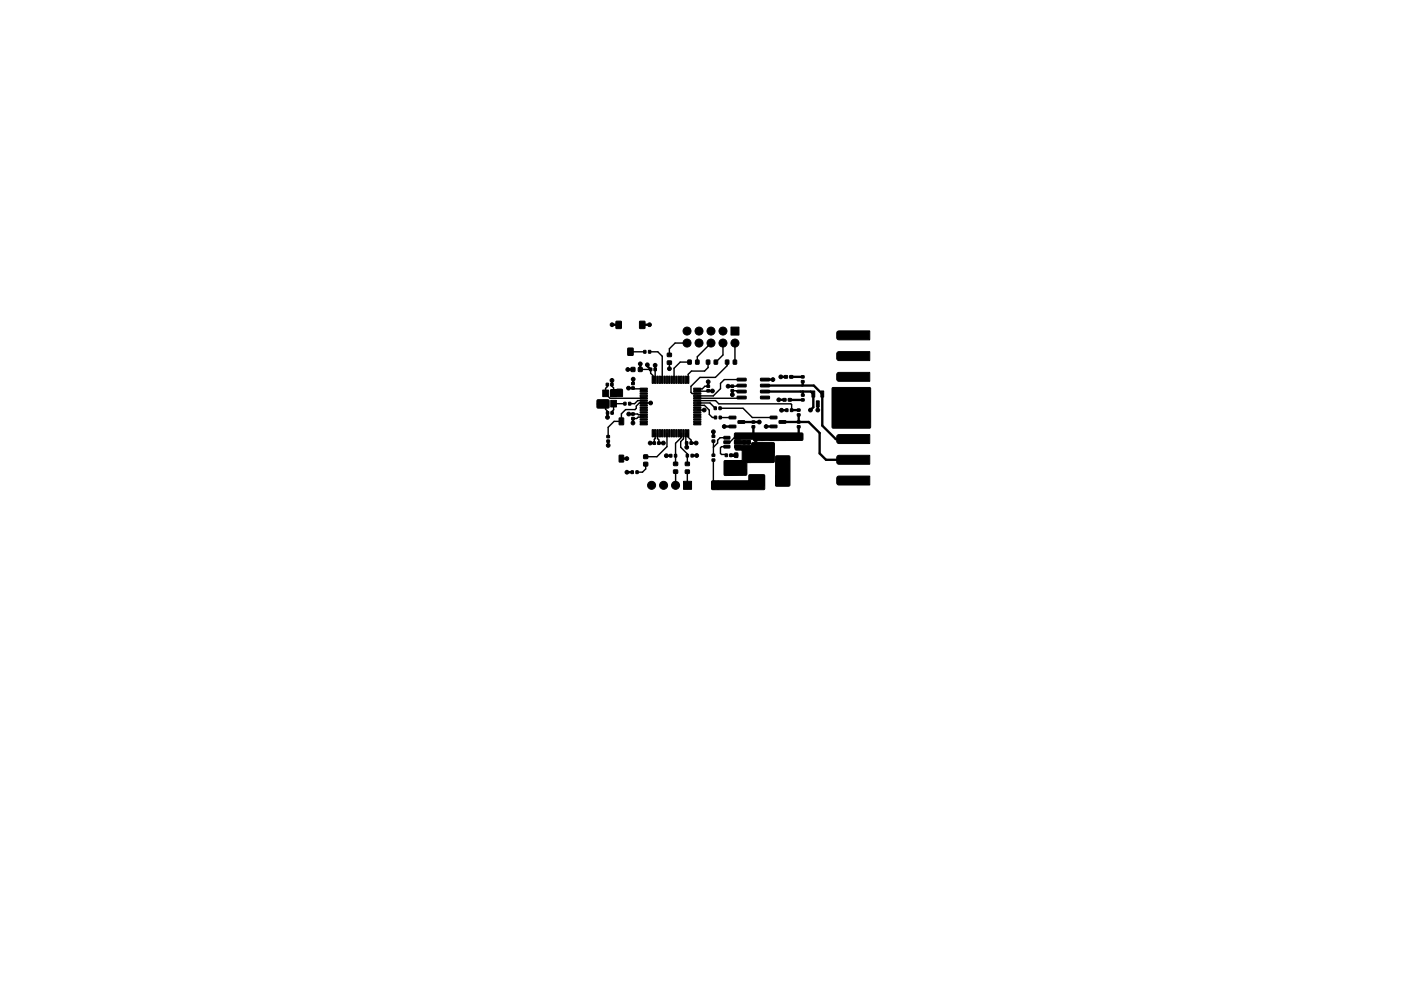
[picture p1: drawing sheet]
<svg xmlns="http://www.w3.org/2000/svg" width="297mm" height="210mm" viewBox="0 0 297 210" stroke-linecap="round" stroke-linejoin="round" font-family="sans-serif">
<g fill="#000" stroke="#000" stroke-width=".21">
<path d="M130.6 68.2h1.1v1.5h-1.1zM133.1 73.9h1.1v1.5h-1.1zM133.8 78h.8v.8h-.8zM135.4 78h.7v.8h-.7zM135.6 68.2h1.1v1.5h-1.1zM136.5 74.4h.4v.5h-.4zM137.7 78.1h.5v.5h-.5zM137.5 74.4h.5v.5h-.5zM138.3 79.8l.3 .1-.1 1.4h-.2zM138.7 78.1h.4v.5h-.4zM138.8 79.8l.3 .1-.1 1.4h-.2zM139.3 79.8l.3 .1-.1 1.4h-.2z"/>
<path d="M139.8 79.8l.3 .1-.1 1.4h-.2zM140.3 79.8l.3 .1-.1 1.4h-.2zM140.8 79.8l.3 .1-.1 1.4h-.2zM141.3 79.8l.3 .1-.1 1.4h-.2zM141.8 79.8l.3 .1-.1 1.4h-.2zM141.5 75h.8v.6h-.8zM141.5 76.6h.8v.7h-.8zM142.3 79.8l.3 .1-.1 1.4h-.2zM142.8 79.8l.3 .1-.1 1.4h-.2zM143.3 79.8l.3 .1-.1 1.4h-.2zM143.8 79.8l.3 .1-.1 1.4h-.2zM144.3 79.8l.3 .1-.1 1.4h-.2z"/>
<path d="M144.8 79.8l.3 .1-.1 1.4h-.2zM145.3 79.8l.3 .1-.1 1.4h-.2zM145.8 79.8l.3 .1-.1 1.4h-.2zM145.9 76.4h.6v.8h-.6zM147.5 76.4h.7v.8h-.7zM149.8 76.4h.7v.8h-.7zM151.4 76.4h.7v.8h-.7zM153.8 76.4h.7v.8h-.7zM155 69.4h1.7v1.7h-1.7zM155.5 76.4h.7v.8h-.7zM177.5 74.7l.4-.1h6.5v1.9h-6.6l-.4-.4v-1zM177.5 70.3l.4-.1h6.5v1.9h-6.6l-.4-.4v-1z"/>
<path d="M127.8 82.7h1.2v1.4h-1.2zM127.8 84.9h1.2v1.4h-1.2zM128.5 81.3h.5v.6h-.5zM126.6 84.9l2.4-.1 .2 .3-.1 1.4-.2 .1h-2.2l-.2-.3zM128.6 87.3h.5v.6h-.5zM128.7 92.4h.5v.5h-.5zM128.7 93.4h.5v.4h-.5zM129.5 81.3h.5v.6h-.5zM129.5 84.9h1.2v1.4h-1.2zM129.5 82.7h1.2v1.4h-1.2zM129.5 87.3h.5v.6h-.5zM129.5 82.7l2.4-.1 .1 .2v1.3h-2.5z"/>
<path d="M131.3 96.6h.9v1.4h-.9zM131.3 88.7h.9v1.4h-.9zM132.3 85.4h.4v.5h-.4zM133.3 85.4h.4v.5h-.4zM133.8 99.9h.5v.6h-.5zM133.9 82.1h.6v.5h-.6zM133.9 81.1h.6v.5h-.6zM133.9 88.6h.6v.4h-.6zM133.9 87.6h.6v.5h-.6zM134.8 99.9h.5v.6h-.5zM135.7 82.4l1.5-.1 .1 .3h-1.5zM135.7 82.9l1.5-.1 .1 .3h-1.5z"/>
<path d="M135.7 83.4l1.5-.1 .1 .3h-1.5zM135.7 83.9l1.5-.1 .1 .3h-1.5zM135.7 84.4l1.5-.1 .1 .3h-1.5zM135.7 84.9l1.5-.1 .1 .3h-1.5zM135.7 85.4l1.5-.1 .1 .3h-1.5zM135.7 85.9l1.5-.1 .1 .3h-1.5zM135.7 86.4l1.5-.1 .1 .3h-1.5zM135.7 86.9l1.5-.1 .1 .3h-1.5zM135.7 87.4l1.5-.1 .1 .3h-1.5zM135.7 87.9l1.5-.1 .1 .3h-1.5zM135.7 88.4l1.5-.1 .1 .3h-1.5zM135.7 88.9l1.5-.1 .1 .3h-1.5z"/>
<path d="M135.7 89.4l1.5-.1 .1 .3h-1.5zM135.7 89.9l1.5-.1 .1 .3h-1.5zM136.5 98.1h.8v.7h-.8zM136.5 96.5h.8v.8h-.8zM138.3 91.2h.3l-.1 1.5-.2-.1zM138.8 91.2h.3l-.1 1.5-.2-.1zM138.5 93.7h.5v.6h-.5zM139.3 91.2h.3l-.1 1.5-.2-.1zM139.8 91.2h.3l-.1 1.5-.2-.1zM139.5 93.7h.4v.6h-.4zM140.3 91.2h.3l-.1 1.5-.2-.1zM140.8 91.2h.3l-.1 1.5-.2-.1z"/>
<path d="M141.3 91.2h.3l-.1 1.5-.2-.1zM141.8 91.2h.3l-.1 1.5-.2-.1zM142 96.4h.4v.6h-.4zM142.3 91.2h.3l-.1 1.5-.2-.1zM142.8 91.2h.3l-.1 1.5-.2-.1zM143 96.4h.5v.6h-.5zM143.3 91.2h.3l-.1 1.5-.2-.1zM142.8 99.7h.9v.7h-.9zM142.8 98.1h.9v.7h-.9zM143.8 91.2h.3l-.1 1.5-.2-.1zM144.3 91.2h.3l-.1 1.5-.2-.1zM144.8 91.2h.3l-.1 1.5-.2-.1z"/>
<path d="M145.3 91.2h.3l-.1 1.5-.2-.1zM145.8 91.2h.3l-.1 1.5-.2-.1zM145.3 93.7h.5v.6h-.5zM145.5 96.4h.5v.5h-.5zM145.3 99.7h.8v.7h-.8zM145.3 98.1h.8v.7h-.8zM146.3 93.7h.5v.6h-.5zM146.5 96.4h.5v.5h-.5zM147.1 89.9l1.4-.1 .1 .3h-1.5zM147.1 89.4l1.4-.1 .1 .3h-1.5zM147.1 88.9l1.4-.1 .1 .3h-1.5zM147.1 88.4l1.4-.1 .1 .3h-1.5z"/>
<path d="M147.1 87.9l1.4-.1 .1 .3h-1.5zM147.1 87.4l1.4-.1 .1 .3h-1.5zM147.1 86.9l1.4-.1 .1 .3h-1.5zM147.1 86.4l1.4-.1 .1 .3h-1.5zM147.1 85.9l1.4-.1 .1 .3h-1.5zM147.1 85.4l1.4-.1 .1 .3h-1.5zM147.1 84.9l1.4-.1 .1 .3h-1.5zM147.1 84.4l1.4-.1 .1 .3h-1.5zM147.1 83.9l1.4-.1 .1 .3h-1.5zM147.1 83.4l1.4-.1 .1 .3h-1.5zM147.1 82.9l1.4-.1 .1 .3h-1.5zM147.1 82.4l1.4-.1 .1 .3h-1.5z"/>
<path d="M149.9 81.7h.5v.5h-.5zM149.9 82.7h.5v.4h-.5zM151 97.4h.5v.4h-.5zM151 96.4h.5v.4h-.5zM151 93.4h.5v.4h-.5zM151 92.3h.5v.5h-.5zM151.4 86.3h.5v.6h-.5zM151.5 88.3h.4v.6h-.4zM152.4 86.3h.5v.6h-.5zM152.5 88.3h.4v.6h-.4zM153.8 96.3h.4v.6h-.4zM154.6 88.3h1.3l.1 .5-1.3 .1z"/>
<path d="M154.6 90.2h1.3l.1 .5-1.3 .1zM154.7 96.3h.5v.6h-.5zM153.5 92.6h1.2l.1 .5-1.3 .1zM153.5 93.6l1.2-.1 .1 .5-1.3 .1zM153.5 94.5h1.2l.1 .5-1.3 .1zM155 82.7h.5v.4h-.5zM155 81.7h.5v.5h-.5zM156.3 80.3l1.8-.1 .1 .5-1.8 .1zM156.3 81.5h1.8l.1 .5-1.8 .1zM156.3 82.8h1.8l.1 .5-1.8 .1zM156.3 84.1h1.8l.1 .5h-1.8zM154.8 96.4l.9-.1 .1-.2h.6v.9l-.5 .1-.2-.2-.9-.1z"/>
<path d="M156.5 89.3l1.3-.1 .1 .5-1.4 .1zM155.8 94.5h1.2v.5l-1.2 .1zM155.8 93.6l1.2-.1v.5l-1.2 .1zM155.8 92.6h1.2v.5l-1.2 .1zM155.7 93.4h3.3l.1 .7-3.3 .1zM159.4 90.3h.6v.5h-.6zM159.4 89.3h.6v.5h-.6zM160 93.1h.5v.5h-.5zM160 94.1h.5v.5h-.5zM161.3 84.1h1.8l.1 .5h-1.9zM161.3 82.8h1.8l.1 .5-1.9 .1zM161.3 81.5h1.8l.1 .5-1.9 .1z"/>
<path d="M161.3 80.3l1.8-.1 .1 .5-1.9 .1zM161.3 92.6h.8v.8h-.8zM161.3 94.2h.8v.7h-.8zM163.3 88.3h1.4v.5l-1.3 .1zM163.3 90.2h1.4v.5l-1.3 .1zM163.1 92.6h.8v.8h-.8zM163.1 94.2h.8v.7h-.8zM155.9 94.6l3.4-.1 .1-.5 .2-.1h4.5l.1 .3v3.8l-.3 .1h-5.6v2.5l-.1 .2-4.6 .1-.1-.3 .1-2.8 3.7-.1v-2.2l-1.4-.1zM165.2 89.3l1.3-.1 .1 .5-1.4 .1zM166.6 86.7h.5v.6h-.5zM166 84.6h.6v.5h-.6zM166.3 79.7h.7v.5h-.7z"/>
<path d="M164.5 96.8l2.7-.1 .3 .1v6.1l-.1 .2h-2.7l-.2-.1zM167.6 86.7h.5v.6h-.5zM167.1 84.6h.7v.5h-.7zM167.4 79.7h.7v.5h-.7zM169.1 87.8h.5v.5h-.5zM169.1 86.8h.5v.4h-.5zM169.1 90.3h.5v.5h-.5zM169.1 89.3h.5v.5h-.5zM155.8 91.9l14.2-.1 .2 .3 .1 1.1-.3 .2-10.1 .1-.2-.3h-3.7l-.3-.2zM169.9 80.7h.6v.5h-.6zM169.9 79.7h.6v.5h-.6zM169.9 83.6h.6v.5h-.6z"/>
<path d="M169.9 84.6h.6v.5h-.6zM172.1 82.9h.6v1.3h-.6zM173.1 85h.6v1.3h-.6zM174 82.9h.6v1.3h-.6zM177.5 96.7l.4-.1h6.5v1.9h-6.6l-.4-.4v-1zM177.5 92.3l.4-.1h6.5v1.9h-6.6l-.4-.4v-1zM177.5 87.9l.4-.1h6.5v1.9h-6.6l-.4-.4v-1zM177.5 83.5l.4-.1h6.5v1.9h-6.6l-.4-.4v-1zM177.5 79.1l.4-.1h6.5v1.9h-6.6l-.4-.4v-1zM176.5 82.3h8v8.5h-8zM144.9 102.1h1.7v1.7h-1.7zM153.9 102.6l1.6-.1 .1 .2v.8l-.2 .1h-1.4l-.2-.2z"/>
<path d="M153.9 99.6l1.6-.1 .1 .3v.7l-.2 .2h-1.4l-.2-.3zM156.5 102.5h1.6l.2 .2-.1 .8-.2 .1h-1.4l-.1-.2zM156.5 99.6l1.6-.1 .2 .3-.1 .7-.2 .2-1.4-.1-.1-.2zM150.9 102.1l7.8-.1 .1-1.1 .1-.2h3l.3 .3-.1 2.7-.2 .2h-10.8l-.2-.2zM159.3 100.9h2.7v2.2h-2.7zM164.5 100.9h2.7v2.2h-2.7zM177.5 101.1l.4-.1h6.5v1.9h-6.6l-.4-.4v-1z"/>
<circle cx="129.8" cy="68.9" r=".4"/>
<circle cx="133.1" cy="78.4" r=".4"/>
<circle cx="135.8" cy="77.2" r=".4"/>
<circle cx="137.3" cy="77.4" r=".4"/>
<circle cx="137.7" cy="68.9" r=".4"/>
<circle cx="138.9" cy="77.5" r=".4"/>
<circle cx="141.9" cy="78.2" r=".4"/>
<circle cx="145.7" cy="70.2" r=".85"/>
<circle cx="145.7" cy="72.8" r=".85"/>
<circle cx="148.2" cy="70.2" r=".85"/>
<circle cx="148.2" cy="72.8" r=".85"/>
<circle cx="150.7" cy="70.2" r=".85"/>
<circle cx="150.7" cy="72.8" r=".85"/>
<circle cx="153.3" cy="72.8" r=".85"/>
<circle cx="153.3" cy="70.2" r=".85"/>
<circle cx="155.8" cy="72.8" r=".85"/>
<circle cx="165.5" cy="80" r=".4"/>
<circle cx="127" cy="85.7" r=".4"/>
<circle cx="128.8" cy="88.5" r=".4"/>
<circle cx="128.9" cy="94.5" r=".4"/>
<circle cx="129.8" cy="80.7" r=".4"/>
<circle cx="131.4" cy="83.4" r=".4"/>
<circle cx="132.9" cy="97.3" r=".4"/>
<circle cx="133.2" cy="82.3" r=".4"/>
<circle cx="133.3" cy="87.8" r=".4"/>
<circle cx="134.2" cy="89.7" r=".4"/>
<circle cx="134.3" cy="80.4" r=".4"/>
<circle cx="137.8" cy="94" r=".4"/>
<circle cx="137.9" cy="85.5" r=".4"/>
<circle cx="140.6" cy="94" r=".4"/>
<circle cx="141.3" cy="96.7" r=".4"/>
<circle cx="145.6" cy="94.9" r=".4"/>
<circle cx="147.6" cy="94" r=".4"/>
<circle cx="147.7" cy="96.6" r=".4"/>
<circle cx="149.3" cy="87" r=".4"/>
<circle cx="150.1" cy="81" r=".4"/>
<circle cx="151" cy="82.9" r=".4"/>
<circle cx="151.2" cy="91.6" r=".4"/>
<circle cx="153.6" cy="90.5" r=".4"/>
<circle cx="154.2" cy="98.7" r=".4"/>
<circle cx="154.4" cy="81.9" r=".4"/>
<circle cx="155.2" cy="98.7" r=".4"/>
<circle cx="155.3" cy="83.7" r=".4"/>
<circle cx="156" cy="96.6" r=".4"/>
<circle cx="156.7" cy="98.8" r=".4"/>
<circle cx="157.7" cy="98.8" r=".4"/>
<circle cx="157.8" cy="93.8" r=".4"/>
<circle cx="157.9" cy="95.4" r=".4"/>
<circle cx="158.7" cy="93.8" r=".4"/>
<circle cx="160.1" cy="95.8" r=".4"/>
<circle cx="161" cy="89.5" r=".4"/>
<circle cx="161" cy="95.8" r=".4"/>
<circle cx="161.9" cy="95.8" r=".4"/>
<circle cx="162.4" cy="90.5" r=".4"/>
<circle cx="162.8" cy="95.8" r=".4"/>
<circle cx="163.7" cy="95.8" r=".4"/>
<circle cx="163.9" cy="80.5" r=".4"/>
<circle cx="165" cy="97.5" r=".4"/>
<circle cx="165.1" cy="84.8" r=".4"/>
<circle cx="165.7" cy="87" r=".4"/>
<circle cx="166" cy="97.5" r=".4"/>
<circle cx="167" cy="97.5" r=".4"/>
<circle cx="168.1" cy="92.7" r=".4"/>
<circle cx="169.5" cy="92.7" r=".4"/>
<circle cx="171.8" cy="87" r=".4"/>
<circle cx="173.4" cy="87" r=".4"/>
<circle cx="178" cy="86.6" r=".4"/>
<circle cx="179.7" cy="86.6" r=".4"/>
<circle cx="181.3" cy="86.6" r=".4"/>
<circle cx="183" cy="86.6" r=".4"/>
<circle cx="132.9" cy="100.2" r=".4"/>
<circle cx="138.1" cy="103" r=".85"/>
<circle cx="140.7" cy="103" r=".85"/>
<circle cx="143.2" cy="103" r=".85"/>
<circle cx="151.3" cy="103.4" r=".4"/>
<circle cx="151.3" cy="102.5" r=".4"/>
<circle cx="152.2" cy="103.4" r=".4"/>
<circle cx="152.3" cy="102.5" r=".4"/>
</g>
<g fill="none" stroke="#000" stroke-width=".3">
<path d="M133.7 74.6h.1M133.7 74.6h3M135.8 78.4h2.1v.8l.5 .5v.9M135.8 78.4h.1M137.7 74.6h1.8l.9 1v5M138.9 78.4v2.2M141.9 76.9v1.3M145.7 72.8h-2.6l-1.2 1.2v1.3M146.2 76.8h-2l-1.3 1.3v2.5M150.1 76.8v1.2l-.7 .7h-2.8l-.7 .7v1.2M150.7 72.8l-2.9 2.9v1.1M153.3 72.8v2.5l-1.5 1.5"/>
<path d="M154.2 76.8v.8l-2.5 2.5h-3.3l-1.9 1.9v1.2l.3 .3h1M155.8 76.8h.1M155.8 72.8v4M128.4 85.6v1.2l.4 .5v.3M128.8 81.6v.4l-.4 .4v1.1l.9 1h7.2M129.7 81.6v.3l.4 .4v1.1M130.1 86.9h.1M130.1 86.9l-.3 .4v.3M132.2 85.6h-2.1v1.3M134.2 82.3l.2 .2h2.1M134.2 87.8l2.3 .2M136.5 85h-1.3l-.7 .6h-.7"/>
<path d="M136.5 88.5h-1.2l-.3 .3h-.8M136.9 98.5v1l-.7 .7h-1.1M137.9 85.5h-2.4l-.6 .6v.5l-.3 .3h-2l-.8 .9v1.6h-1.6l-1.3 1.3v1.9M138.9 91.9l-.2 2.1M139.4 91.9v1.2l.3 .2v.7M141.4 91.9v2.9l-2.1 2.1h-2.4M144.4 91.9v1l-1.2 1.1v4.4M144.9 91.9v1.2l-.6 .6v1.2l1.4 1.4v2.1M145.4 91.9v1.9l.2 .2M145.9 91.9v.9l.6 .6v.6M147.8 85h3.9l.7 .7h15.3l.1 .1v1.2M147.8 86h1.6l1 1v.9l.6 .7h.7"/>
<path d="M147.8 85.5h2.7l1.1 1.1M147.8 87h1.5M150.2 81.9h-.7l-.6 .6h-1.1M150.2 82.9l-2.4 .1M151.3 97.6l-.1 4.8M151.3 93.6v3M152.7 86.6h4.8l2 2h4.5M152.7 88.6h.1M152.7 88.6h2.6M154.1 94.8h-1.1l-.2 .2v1.2l.2 .2h1M154.1 92.9h-1.4l-.5 .5v.6l-.9 .9M155.3 82.9l1.9 .2"/>
<path d="M156.4 92.9h-.7l-1 .9h-.6M157.2 84.3l-.1 .2h-9.3M157.2 80.5h-3.6l-.8 .8v1.2l-1.6 1.5h-3.4M157.2 81.8l-1.9 .1M143.2 100.1v2.9M145.7 100.1l.1 2.9"/>
</g>
<g fill="none" stroke="#000" stroke-width=".5">
<path d="M129.8 68.9h1.3M131.4 68.6h.1M133.1 78.4h1.1M134.2 78.4h.1M135.8 77.2v1.2M135.8 78.4h.1M137.2 77.4v.3l.7 .7M137.7 68.9h-1.5M138.9 78.4h.1M138.9 77.5v.9M165.5 80h1.1M167.8 80h2.4"/>
<path d="M128.8 87.6v.9M128.8 87.6h.1M128.9 93.6h.1M128.9 93.6v.9M129.8 80.7v.9M129.8 81.6h-.1M131.8 97.3h1.1M133.3 87.8h.9M134.2 82.3h-1M134.2 88.8v.9M134.2 88.8h.1M134.2 87.8h.1"/>
<path d="M134.2 80.4v1M137.9 94h.8M140.6 94h-.9M141.3 96.7h.9M145.6 94v.9M146.5 94h1.1M147.7 96.6l-.9 .1M150.2 81v.9M150.2 82.9h.8M151.2 92.6h.1M151.2 91.6v1M153.6 90.5h1.7"/>
<path d="M154.4 81.9h.9M155.3 82.9v.8M157.2 89.5h3.8M159.7 90.6v1.4M162.2 83.1h9.7l.5 .5v2.8l-.6 .6M162.2 81.8h10.3l1.8 1.8v6.7l2.9 2.9h3.7M162.2 80.5h1.7M162.5 90.5h-.1M162.5 90.5h1.5M165.1 84.8h1.2M165.7 87h.1M165.7 87h1.1"/>
<path d="M165.9 89.5h5.5l2.4 2.4v4.3l1.3 1.4h5.8M167.9 87h1.4M167.9 87h-.1M169.3 88v1.5M169.3 90.5v2l.2 .2M170.2 81v.7M170.2 83.1v.7M170.2 84.8l-2.4 .1M173.4 85.7v1.3M132.9 100.2h1.1M134.1 100.2h-.1"/>
</g>
</svg>
